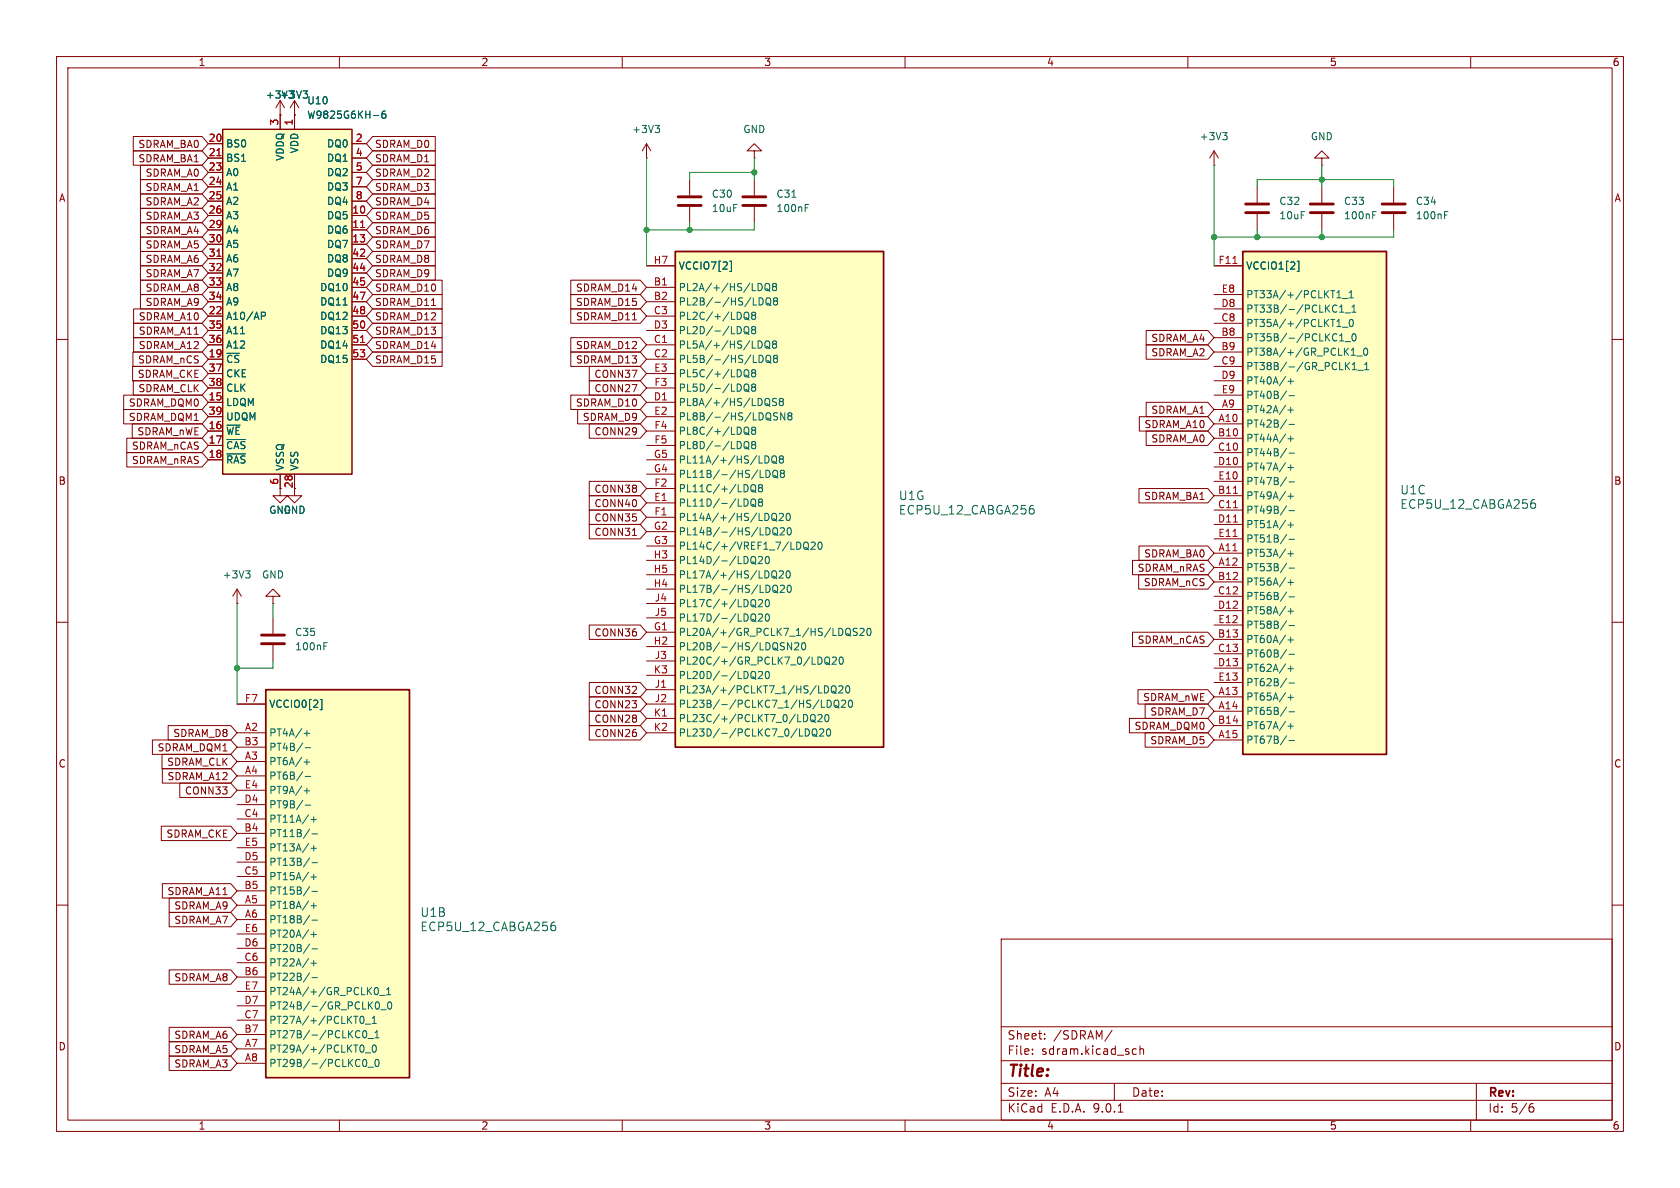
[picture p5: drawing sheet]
<svg xmlns="http://www.w3.org/2000/svg" width="297mm" height="210mm" viewBox="0 0 297 210" stroke-linecap="round" stroke-linejoin="round" font-family="sans-serif">
<defs><g id="words">
<text font-size="2.8" fill="#840000" x="178" y="190.9">Title:</text>
<g font-size="2.1" fill="#006464">
<text x="158.8" y="88.6">U1G</text>
<text x="247.5" y="87.6">U1C</text>
<text x="158.8" y="91.2">ECP5U_12_CABGA256</text>
<text x="247.5" y="90.1">ECP5U_12_CABGA256</text>
<text x="74.2" y="164.8">ECP5U_12_CABGA256</text>
<text x="74.2" y="162.3">U1B</text>
</g>
<g font-size="2.1" fill="#840000">
<text x="178" y="184">Sheet:</text>
<text x="186.2" y="184">/SDRAM/</text>
<text x="178" y="186.7">File:</text>
<text x="184.1" y="186.7">sdram.kicad_sch</text>
<text x="178" y="196.9">KiCad</text>
<text x="178" y="194.1">Size:</text>
<text x="184.7" y="194.1">A4</text>
<text x="185.7" y="196.9">E.D.A.</text>
<text x="193.3" y="196.9">9.0.1</text>
<text x="200" y="194.1">Date:</text>
<text x="263" y="194.3">Rev:</text>
<text x="263" y="196.9">Id:</text>
<text x="267.1" y="196.9">5/6</text>
</g>
<g font-size="1.8" fill="#840000">
<text x="35" y="11.9">1</text>
<text x="85" y="11.9">2</text>
<text x="135" y="11.9">3</text>
<text x="185" y="11.9">4</text>
<text x="235" y="11.9">5</text>
<text x="285" y="11.9">6</text>
<text x="24.4" y="26.4">SDRAM_BA0</text>
<text x="24.4" y="28.9">SDRAM_BA1</text>
<text x="66.2" y="28.9">SDRAM_D1</text>
<text x="66.2" y="26.4">SDRAM_D0</text>
<text x="10.3" y="35.9">A</text>
<text x="25.6" y="31.4">SDRAM_A0</text>
<text x="25.6" y="34">SDRAM_A1</text>
<text x="66.2" y="31.4">SDRAM_D2</text>
<text x="66.2" y="34">SDRAM_D3</text>
<text x="285.3" y="35.9">A</text>
<text x="25.6" y="36.5">SDRAM_A2</text>
<text x="25.6" y="39.1">SDRAM_A3</text>
<text x="25.6" y="41.6">SDRAM_A4</text>
<text x="66.2" y="39.1">SDRAM_D5</text>
<text x="66.2" y="41.6">SDRAM_D6</text>
<text x="66.2" y="36.5">SDRAM_D4</text>
<text x="25.6" y="46.7">SDRAM_A6</text>
<text x="25.6" y="44.1">SDRAM_A5</text>
<text x="66.2" y="46.7">SDRAM_D8</text>
<text x="66.2" y="44.1">SDRAM_D7</text>
<text x="25.6" y="51.8">SDRAM_A8</text>
<text x="25.6" y="49.2">SDRAM_A7</text>
<text x="66.2" y="49.2">SDRAM_D9</text>
<text x="66.2" y="51.8">SDRAM_D10</text>
<text x="101.7" y="51.8">SDRAM_D14</text>
<text x="24.4" y="56.8">SDRAM_A10</text>
<text x="24.4" y="59.4">SDRAM_A11</text>
<text x="25.6" y="54.3">SDRAM_A9</text>
<text x="66.2" y="59.4">SDRAM_D13</text>
<text x="66.2" y="54.3">SDRAM_D11</text>
<text x="66.2" y="56.8">SDRAM_D12</text>
<text x="101.7" y="54.3">SDRAM_D15</text>
<text x="101.7" y="56.8">SDRAM_D11</text>
<text x="24.3" y="64.5">SDRAM_nCS</text>
<text x="24.4" y="61.9">SDRAM_A12</text>
<text x="66.2" y="64.5">SDRAM_D15</text>
<text x="66.2" y="61.9">SDRAM_D14</text>
<text x="101.7" y="64.5">SDRAM_D13</text>
<text x="101.7" y="61.9">SDRAM_D12</text>
<text x="203.4" y="60.6">SDRAM_A4</text>
<text x="203.4" y="63.2">SDRAM_A2</text>
<text x="24.3" y="67">SDRAM_CKE</text>
<text x="24.4" y="69.5">SDRAM_CLK</text>
<text x="105" y="69.5">CONN27</text>
<text x="105" y="67">CONN37</text>
<text x="22.7" y="74.6">SDRAM_DQM1</text>
<text x="22.7" y="72.1">SDRAM_DQM0</text>
<text x="24.2" y="77.2">SDRAM_nWE</text>
<text x="101.7" y="72.1">SDRAM_D10</text>
<text x="102.9" y="74.6">SDRAM_D9</text>
<text x="105" y="77.2">CONN29</text>
<text x="202.2" y="75.9">SDRAM_A10</text>
<text x="203.4" y="73.3">SDRAM_A1</text>
<text x="23.2" y="79.7">SDRAM_nCAS</text>
<text x="23.2" y="82.2">SDRAM_nRAS</text>
<text x="203.4" y="78.4">SDRAM_A0</text>
<text x="10.3" y="85.9">B</text>
<text x="105" y="87.3">CONN38</text>
<text x="105" y="89.9">CONN40</text>
<text x="202.2" y="88.6">SDRAM_BA1</text>
<text x="285.3" y="85.9">B</text>
<text x="105" y="94.9">CONN31</text>
<text x="105" y="92.4">CONN35</text>
<text x="201" y="101.3">SDRAM_nRAS</text>
<text x="202.2" y="98.7">SDRAM_BA0</text>
<text x="202.1" y="103.8">SDRAM_nCS</text>
<text x="105" y="112.7">CONN36</text>
<text x="201" y="114">SDRAM_nCAS</text>
<text x="105" y="125.4">CONN23</text>
<text x="105" y="122.9">CONN32</text>
<text x="202" y="124.1">SDRAM_nWE</text>
<text x="30.5" y="130.5">SDRAM_D8</text>
<text x="105" y="130.5">CONN26</text>
<text x="105" y="128">CONN28</text>
<text x="200.5" y="129.2">SDRAM_DQM0</text>
<text x="203.3" y="126.7">SDRAM_D7</text>
<text x="203.3" y="131.8">SDRAM_D5</text>
<text x="10.3" y="135.9">C</text>
<text x="27.8" y="133">SDRAM_DQM1</text>
<text x="29.5" y="135.6">SDRAM_CLK</text>
<text x="285.3" y="135.9">C</text>
<text x="29.5" y="138.1">SDRAM_A12</text>
<text x="32.6" y="140.7">CONN33</text>
<text x="29.3" y="148.3">SDRAM_CKE</text>
<text x="29.5" y="158.4">SDRAM_A11</text>
<text x="30.7" y="161">SDRAM_A9</text>
<text x="30.7" y="163.5">SDRAM_A7</text>
<text x="30.7" y="173.7">SDRAM_A8</text>
<text x="10.3" y="185.9">D</text>
<text x="30.7" y="183.8">SDRAM_A6</text>
<text x="285.3" y="185.9">D</text>
<text x="30.7" y="186.4">SDRAM_A5</text>
<text x="30.7" y="188.9">SDRAM_A3</text>
<text x="35" y="199.9">1</text>
<text x="85" y="199.9">2</text>
<text x="135" y="199.9">3</text>
<text x="185" y="199.9">4</text>
<text x="235" y="199.9">5</text>
<text x="285" y="199.9">6</text>
</g>
<g font-size="1.8" fill="#006464">
<text x="46.9" y="17.6">+3V3</text>
<text x="49.4" y="17.6">+3V3</text>
<text x="54.2" y="18.6">U10</text>
<text x="54.2" y="21.2">W9825G6KH-6</text>
<text x="111.7" y="23.7">+3V3</text>
<text x="131.3" y="23.7">GND</text>
<text x="39.9" y="26.3">BS0</text>
<text x="39.9" y="28.8">BS1</text>
<text x="50.4" y="28.5" transform="rotate(-90 50.4 28.5)">VDDQ</text>
<text x="52.9" y="27.2" transform="rotate(-90 52.9 27.2)">VDD</text>
<text x="57.7" y="26.3">DQ0</text>
<text x="57.7" y="28.8">DQ1</text>
<text x="212" y="25">+3V3</text>
<text x="231.6" y="25">GND</text>
<text x="39.9" y="31.3">A0</text>
<text x="39.9" y="33.9">A1</text>
<text x="57.7" y="31.3">DQ2</text>
<text x="57.7" y="33.9">DQ3</text>
<text x="125.7" y="35.2">C30</text>
<text x="137.2" y="35.2">C31</text>
<text x="39.9" y="36.4">A2</text>
<text x="39.9" y="39">A3</text>
<text x="39.9" y="41.5">A4</text>
<text x="57.7" y="36.4">DQ4</text>
<text x="57.7" y="39">DQ5</text>
<text x="57.7" y="41.5">DQ6</text>
<text x="125.7" y="37.7">10uF</text>
<text x="137.2" y="37.7">100nF</text>
<text x="226.1" y="36.4">C32</text>
<text x="226.1" y="39">10uF</text>
<text x="237.5" y="39">100nF</text>
<text x="237.5" y="36.4">C33</text>
<text x="250.2" y="39">100nF</text>
<text x="250.2" y="36.4">C34</text>
<text x="39.9" y="44">A5</text>
<text x="39.9" y="46.6">A6</text>
<text x="57.7" y="44">DQ7</text>
<text x="57.7" y="46.6">DQ8</text>
<text x="119.9" y="47.9">VCCIO7[2]</text>
<text x="220.2" y="47.9">VCCIO1[2]</text>
<text x="39.9" y="49.1">A7</text>
<text x="39.9" y="51.7">A8</text>
<text x="56.5" y="51.7">DQ10</text>
<text x="57.7" y="49.1">DQ9</text>
<text x="119.9" y="51.7">PL2A/+/HS/LDQ8</text>
<text x="220.2" y="52.9">PT33A/+/PCLKT1_1</text>
<text x="39.9" y="54.2">A9</text>
<text x="39.9" y="56.7">A10/AP</text>
<text x="39.9" y="59.3">A11</text>
<text x="56.5" y="54.2">DQ11</text>
<text x="56.5" y="56.7">DQ12</text>
<text x="56.5" y="59.3">DQ13</text>
<text x="119.9" y="54.2">PL2B/-/HS/LDQ8</text>
<text x="119.9" y="56.7">PL2C/+/LDQ8</text>
<text x="119.9" y="59.3">PL2D/-/LDQ8</text>
<text x="220.2" y="55.5">PT33B/-/PCLKC1_1</text>
<text x="220.2" y="58">PT35A/+/PCLKT1_0</text>
<text x="39.9" y="61.8">A12</text>
<text x="39.9" y="64.4">~{CS}</text>
<text x="56.5" y="61.8">DQ14</text>
<text x="56.5" y="64.4">DQ15</text>
<text x="119.9" y="61.8">PL5A/+/HS/LDQ8</text>
<text x="119.9" y="64.4">PL5B/-/HS/LDQ8</text>
<text x="220.2" y="60.6">PT35B/-/PCLKC1_0</text>
<text x="220.2" y="63.1">PT38A/+/GR_PCLK1_0</text>
<text x="220.2" y="65.6">PT38B/-/GR_PCLK1_1</text>
<text x="39.9" y="66.9">CKE</text>
<text x="39.9" y="69.4">CLK</text>
<text x="39.9" y="72">LDQM</text>
<text x="119.9" y="66.9">PL5C/+/LDQ8</text>
<text x="119.9" y="69.4">PL5D/-/LDQ8</text>
<text x="119.9" y="72">PL8A/+/HS/LDQS8</text>
<text x="220.2" y="68.2">PT40A/+</text>
<text x="220.2" y="70.7">PT40B/-</text>
<text x="39.9" y="74.5">UDQM</text>
<text x="39.9" y="77.1">~{WE}</text>
<text x="119.9" y="74.5">PL8B/-/HS/LDQSN8</text>
<text x="119.9" y="77.1">PL8C/+/LDQ8</text>
<text x="220.2" y="73.3">PT42A/+</text>
<text x="220.2" y="75.8">PT42B/-</text>
<text x="39.9" y="79.6">~{CAS}</text>
<text x="39.9" y="82.1">~{RAS}</text>
<text x="50.4" y="83.3" transform="rotate(-90 50.4 83.3)">VSSQ</text>
<text x="52.9" y="83.3" transform="rotate(-90 52.9 83.3)">VSS</text>
<text x="119.9" y="79.6">PL8D/-/LDQ8</text>
<text x="119.9" y="82.1">PL11A/+/HS/LDQ8</text>
<text x="220.2" y="78.3">PT44A/+</text>
<text x="220.2" y="80.9">PT44B/-</text>
<text x="220.2" y="83.4">PT47A/+</text>
<text x="119.9" y="84.7">PL11B/-/HS/LDQ8</text>
<text x="119.9" y="87.2">PL11C/+/LDQ8</text>
<text x="119.9" y="89.8">PL11D/-/LDQ8</text>
<text x="220.2" y="86">PT47B/-</text>
<text x="220.2" y="88.5">PT49A/+</text>
<text x="47.5" y="91">GND</text>
<text x="50" y="91">GND</text>
<text x="119.9" y="92.3">PL14A/+/HS/LDQ20</text>
<text x="119.9" y="94.8">PL14B/-/HS/LDQ20</text>
<text x="220.2" y="91">PT49B/-</text>
<text x="220.2" y="93.6">PT51A/+</text>
<text x="119.9" y="97.4">PL14C/+/VREF1_7/LDQ20</text>
<text x="119.9" y="99.9">PL14D/-/LDQ20</text>
<text x="220.2" y="96.1">PT51B/-</text>
<text x="220.2" y="98.7">PT53A/+</text>
<text x="220.2" y="101.2">PT53B/-</text>
<text x="39.3" y="102.5">+3V3</text>
<text x="46.2" y="102.5">GND</text>
<text x="119.9" y="102.5">PL17A/+/HS/LDQ20</text>
<text x="119.9" y="105">PL17B/-/HS/LDQ20</text>
<text x="119.9" y="107.5">PL17C/+/LDQ20</text>
<text x="220.2" y="103.7">PT56A/+</text>
<text x="220.2" y="106.3">PT56B/-</text>
<text x="52.1" y="112.6">C35</text>
<text x="119.9" y="110.1">PL17D/-/LDQ20</text>
<text x="119.9" y="112.6">PL20A/+/GR_PCLK7_1/HS/LDQS20</text>
<text x="220.2" y="108.8">PT58A/+</text>
<text x="220.2" y="111.4">PT58B/-</text>
<text x="220.2" y="113.9">PT60A/+</text>
<text x="52.1" y="115.2">100nF</text>
<text x="119.9" y="115.2">PL20B/-/HS/LDQSN20</text>
<text x="119.9" y="117.7">PL20C/+/GR_PCLK7_0/LDQ20</text>
<text x="220.2" y="116.4">PT60B/-</text>
<text x="220.2" y="119">PT62A/+</text>
<text x="47.5" y="125.3">VCCIO0[2]</text>
<text x="119.9" y="120.2">PL20D/-/LDQ20</text>
<text x="119.9" y="122.8">PL23A/+/PCLKT7_1/HS/LDQ20</text>
<text x="119.9" y="125.3">PL23B/-/PCLKC7_1/HS/LDQ20</text>
<text x="220.2" y="121.5">PT62B/-</text>
<text x="220.2" y="124.1">PT65A/+</text>
<text x="47.5" y="130.4">PT4A/+</text>
<text x="119.9" y="127.9">PL23C/+/PCLKT7_0/LDQ20</text>
<text x="119.9" y="130.4">PL23D/-/PCLKC7_0/LDQ20</text>
<text x="220.2" y="126.6">PT65B/-</text>
<text x="220.2" y="129.1">PT67A/+</text>
<text x="220.2" y="131.7">PT67B/-</text>
<text x="47.5" y="132.9">PT4B/-</text>
<text x="47.5" y="135.5">PT6A/+</text>
<text x="47.5" y="138">PT6B/-</text>
<text x="47.5" y="140.6">PT9A/+</text>
<text x="47.5" y="143.1">PT9B/-</text>
<text x="47.5" y="145.6">PT11A/+</text>
<text x="47.5" y="148.2">PT11B/-</text>
<text x="47.5" y="150.7">PT13A/+</text>
<text x="47.5" y="153.3">PT13B/-</text>
<text x="47.5" y="155.8">PT15A/+</text>
<text x="47.5" y="158.3">PT15B/-</text>
<text x="47.5" y="160.9">PT18A/+</text>
<text x="47.5" y="163.4">PT18B/-</text>
<text x="47.5" y="166">PT20A/+</text>
<text x="47.5" y="168.5">PT20B/-</text>
<text x="47.5" y="171">PT22A/+</text>
<text x="47.5" y="173.6">PT22B/-</text>
<text x="47.5" y="176.1">PT24A/+/GR_PCLK0_1</text>
<text x="47.5" y="178.7">PT24B/-/GR_PCLK0_0</text>
<text x="47.5" y="181.2">PT27A/+/PCLKT0_1</text>
<text x="47.5" y="183.7">PT27B/-/PCLKC0_1</text>
<text x="47.5" y="186.3">PT29A/+/PCLKT0_0</text>
<text x="47.5" y="188.8">PT29B/-/PCLKC0_0</text>
</g>
<g font-size="1.8" fill="#a90000">
<text x="49.3" y="22.3" transform="rotate(-90 49.3 22.3)">3</text>
<text x="51.8" y="22.3" transform="rotate(-90 51.8 22.3)">1</text>
<text x="36.8" y="25.1">20</text>
<text x="36.8" y="27.7">21</text>
<text x="62.8" y="25.1">2</text>
<text x="62.8" y="27.7">4</text>
<text x="36.8" y="30.2">23</text>
<text x="36.8" y="32.8">24</text>
<text x="36.8" y="35.3">25</text>
<text x="62.8" y="30.2">5</text>
<text x="62.8" y="32.8">7</text>
<text x="62.8" y="35.3">8</text>
<text x="36.8" y="37.8">26</text>
<text x="36.8" y="40.4">29</text>
<text x="62.2" y="37.8">10</text>
<text x="62.2" y="40.4">11</text>
<text x="36.8" y="42.9">30</text>
<text x="36.8" y="45.5">31</text>
<text x="62.2" y="42.9">13</text>
<text x="62.2" y="45.5">42</text>
<text x="115.5" y="46.7">H7</text>
<text x="215.3" y="46.7">F11</text>
<text x="36.8" y="48">32</text>
<text x="36.8" y="50.5">33</text>
<text x="36.8" y="53.1">34</text>
<text x="62.2" y="48">44</text>
<text x="62.2" y="50.5">45</text>
<text x="62.2" y="53.1">47</text>
<text x="115.5" y="50.5">B1</text>
<text x="115.5" y="53.1">B2</text>
<text x="215.9" y="51.8">E8</text>
<text x="36.8" y="55.6">22</text>
<text x="36.8" y="58.2">35</text>
<text x="62.2" y="55.6">48</text>
<text x="62.2" y="58.2">50</text>
<text x="115.5" y="55.6">C3</text>
<text x="115.5" y="58.2">D3</text>
<text x="215.8" y="54.4">D8</text>
<text x="215.8" y="56.9">C8</text>
<text x="215.8" y="59.4">B8</text>
<text x="36.8" y="60.7">36</text>
<text x="36.8" y="63.2">19</text>
<text x="36.8" y="65.8">37</text>
<text x="62.2" y="60.7">51</text>
<text x="62.2" y="63.2">53</text>
<text x="115.5" y="60.7">C1</text>
<text x="115.5" y="63.2">C2</text>
<text x="115.6" y="65.8">E3</text>
<text x="215.8" y="62">B9</text>
<text x="215.8" y="64.5">C9</text>
<text x="36.8" y="68.3">38</text>
<text x="36.8" y="70.9">15</text>
<text x="115.5" y="70.9">D1</text>
<text x="115.6" y="68.3">F3</text>
<text x="215.8" y="67.1">D9</text>
<text x="215.9" y="69.6">E9</text>
<text x="36.8" y="73.4">39</text>
<text x="36.8" y="75.9">16</text>
<text x="115.6" y="73.4">E2</text>
<text x="115.6" y="75.9">F4</text>
<text x="215.2" y="77.2">B10</text>
<text x="215.3" y="74.7">A10</text>
<text x="215.9" y="72.1">A9</text>
<text x="36.8" y="78.5">17</text>
<text x="36.8" y="81">18</text>
<text x="115.5" y="81">G5</text>
<text x="115.5" y="83.6">G4</text>
<text x="115.6" y="78.5">F5</text>
<text x="215.2" y="79.8">C10</text>
<text x="215.2" y="82.3">D10</text>
<text x="49.3" y="85.8" transform="rotate(-90 49.3 85.8)">6</text>
<text x="51.8" y="86.4" transform="rotate(-90 51.8 86.4)">28</text>
<text x="115.6" y="88.6">E1</text>
<text x="115.6" y="86.1">F2</text>
<text x="215.2" y="87.4">B11</text>
<text x="215.2" y="89.9">C11</text>
<text x="215.3" y="84.8">E10</text>
<text x="115.5" y="93.7">G2</text>
<text x="115.6" y="91.2">F1</text>
<text x="215.2" y="92.5">D11</text>
<text x="215.3" y="95">E11</text>
<text x="115.5" y="98.8">H3</text>
<text x="115.5" y="101.3">H5</text>
<text x="115.5" y="96.3">G3</text>
<text x="215.3" y="97.5">A11</text>
<text x="215.3" y="100.1">A12</text>
<text x="115.5" y="103.9">H4</text>
<text x="115.6" y="106.4">J4</text>
<text x="215.2" y="102.6">B12</text>
<text x="215.2" y="105.2">C12</text>
<text x="215.2" y="107.7">D12</text>
<text x="115.5" y="111.5">G1</text>
<text x="115.6" y="109">J5</text>
<text x="215.2" y="112.8">B13</text>
<text x="215.3" y="110.2">E12</text>
<text x="115.5" y="114">H2</text>
<text x="115.5" y="119.1">K3</text>
<text x="115.6" y="116.6">J3</text>
<text x="215.2" y="115.3">C13</text>
<text x="215.2" y="117.9">D13</text>
<text x="43.2" y="124.2">F7</text>
<text x="115.6" y="121.7">J1</text>
<text x="115.6" y="124.2">J2</text>
<text x="215.3" y="120.4">E13</text>
<text x="215.3" y="122.9">A13</text>
<text x="215.3" y="125.5">A14</text>
<text x="43.1" y="131.8">B3</text>
<text x="43.2" y="129.3">A2</text>
<text x="115.5" y="126.7">K1</text>
<text x="115.5" y="129.3">K2</text>
<text x="215.2" y="128">B14</text>
<text x="215.3" y="130.6">A15</text>
<text x="43.2" y="134.4">A3</text>
<text x="43.2" y="136.9">A4</text>
<text x="43.1" y="142">D4</text>
<text x="43.2" y="139.4">E4</text>
<text x="43.1" y="144.5">C4</text>
<text x="43.1" y="147.1">B4</text>
<text x="43.2" y="149.6">E5</text>
<text x="43.1" y="152.1">D5</text>
<text x="43.1" y="154.7">C5</text>
<text x="43.1" y="157.2">B5</text>
<text x="43.2" y="159.8">A5</text>
<text x="43.1" y="167.4">D6</text>
<text x="43.2" y="164.8">E6</text>
<text x="43.2" y="162.3">A6</text>
<text x="43.1" y="169.9">C6</text>
<text x="43.1" y="172.5">B6</text>
<text x="43.1" y="177.5">D7</text>
<text x="43.2" y="175">E7</text>
<text x="43.1" y="180.1">C7</text>
<text x="43.1" y="182.6">B7</text>
<text x="43.2" y="185.2">A7</text>
<text x="43.2" y="187.7">A8</text>
</g>
</g></defs>
<g fill="none" stroke="#840000" stroke-width=".18">
<path d="M10 10h277v190h-277zM12 12h273v186h-273zM52.1 17.8l-.8 1.3M52.1 17.8l.7 1.3M52.1 17.8v2.5M60 10v2M110 10v2M160 10v2M210 10v2M260 10v2M52.1 20.3h.1M121.9 31.8v2.7"/>
<path d="M121.9 36.6v2.8M10 60h2M285 60h2M10 110h2M48.3 109.2v2.8M48.3 114v2.8M285 110h2M10 160h2M177 166h108v32h-108zM285 160h2M60 198v2M110 198v2"/>
<path d="M160 198v2M177 194.5h108M177 191.5h108M177 187.5h108M177 181.5h108M182.5 186.3v.1M182.5 185.5v.1M184.7 183.6v.1M184.7 182.8v.1M196.6 182.1l-1.3 2M197 191.5v3M197.7 196.6h.8"/>
<path d="M200.3 186.3h.6M200.3 185.5h.6M201.5 185.5l.2-.1 .4 .1 .1 .9M201.5 184.9v1.5M210 198v2M260 198v2M261 191.5v6.5M270.6 195.7h.4l.2 .3-.1 .5-.5 .1M271 195.1l-.4 .1"/>
</g>
<path d="M119.9 34.8h4.1M119.9 36.3h4.1M46.2 112.3h4.1M46.2 113.8h4.1" fill="none" stroke="#840000" stroke-width=".51"/>
<path d="M53.6 16.1h.8l-.5 .5M54.1 16.6l.3 .2M57.3 114.2h.4M57.3 113.6h.6" fill="none" stroke="#006464" stroke-width=".18"/>
<path d="M119.4 44.5h36.8v87.6h-36.8z" fill="#ffffc2"/>
<path d="M119.4 44.5h36.8v87.6h-36.8z" fill="none" stroke="#840000" stroke-width=".31"/>
<g fill="none" stroke="#840000" stroke-width=".18">
<path d="M49.5 17.8l-.7 1.3M49.5 17.8l.8 1.3M49.5 17.8v2.5M49.5 20.3h.1M133.3 31.8v2.7M133.3 36.6v2.8M233.7 33v2.8M233.7 37.8v2.8M114.3 47h5.1M114.3 50.8h5.1M114.3 53.3h5.1M114.3 55.9h5.1"/>
<path d="M114.3 58.4h5.1M114.3 61h5.1M114.3 63.5h5.1M114.3 66h5.1M114.3 68.6h5.1M114.3 71.1h5.1M114.3 73.7h5.1M114.3 76.2h5.1M114.3 78.7h5.1M114.3 81.3h5.1M114.3 83.8h5.1M114.3 86.4h5.1"/>
<path d="M114.3 88.9h5.1M114.3 91.4h5.1M114.3 94h5.1M114.3 96.5h5.1M114.3 99.1h5.1M114.3 101.6h5.1M114.3 104.1h5.1M114.3 106.7h5.1M114.3 109.2h5.1M114.3 111.8h5.1M114.3 114.3h5.1M114.3 116.8h5.1"/>
<path d="M114.3 119.4h5.1M114.3 121.9h5.1M114.3 124.5h5.1M114.3 127h5.1M114.3 129.5h5.1"/>
</g>
<g fill="none" stroke="#006464" stroke-width=".18">
<path d="M140 34.9h.7M142.4 36.7h.4M142.4 36.1h.6M242.7 38h.4M242.7 37.4h.6M129 46.2h.3v1.8h-.3M131 58v.7M131.6 55.4l.2-.2a.43 .43 0 0 1 .6 .4v.4a.42 .42 0 0 1-.4 .5 .42 .42 0 0 1-.5-.5zM131.6 57.9l.2-.2a.43 .43 0 0 1 .6 .5v.4a.42 .42 0 0 1-.4 .4 .42 .42 0 0 1-.5-.4zM131.8 56.2l.6 .4M131.8 58.7l.6 .4M133.1 55.7l-.2-.2 .2-.3h.3l.2 .2-.2 .3"/>
<path d="M133.1 55.7l-.2 .3v.3l.2 .2 .4-.1 .1-.2v-.2l-.2-.3M133.1 58.3l-.2-.3 .2-.3h.3l.2 .3-.2 .3M133.1 58.3l-.2 .2v.4l.2 .1 .4-.1 .1-.1v-.3l-.2-.2M133.1 55.7h.3M133.1 58.3h.3M134.2 52.6a.64 .64 0 0 1 .7 .7 .64 .64 0 0 1-.7 .6zM134.3 50.1a.68 .68 0 0 1 .5 .6 .68 .68 0 0 1-.5 .7M135.3 50.3l.2-.2a.43 .43 0 0 1 .6 .4v.5a.42 .42 0 0 1-.4 .4 .42 .42 0 0 1-.5-.4zM135.5 52.8l.2-.2a.43 .43 0 0 1 .6 .5v.4a.42 .42 0 0 1-.5 .4 .42 .42 0 0 1-.4-.4zM135.5 51.1l.6 .4M135.7 53.6l.6 .4M136.8 50.7l-.2-.3 .2-.3h.2l.3 .3-.3 .3"/>
<path d="M136.8 50.7l-.2 .2v.4l.2 .1 .4-.1 .1-.2v-.2l-.3-.2M136.8 50.7h.2M137 53.2l-.3 .2 .1 .4 .2 .1h.3l.2-.2v-.3l-.3-.2M137 53.2l-.3-.2 .3-.4h.2l.3 .3-.3 .3M137 53.2h.2M131 68.2v.7M131 78.4v.6M131.6 65.5l.2-.2a.43 .43 0 0 1 .6 .5v.4a.42 .42 0 0 1-.4 .4 .42 .42 0 0 1-.5-.4zM131.6 68.1l.2-.2a.43 .43 0 0 1 .6 .4v.4a.42 .42 0 0 1-.4 .5 .42 .42 0 0 1-.5-.5zM131.6 75.7l.2-.2a.43 .43 0 0 1 .6 .4v.5a.42 .42 0 0 1-.4 .4 .42 .42 0 0 1-.5-.4zM131.6 78.2l.2-.2a.43 .43 0 0 1 .6 .5v.4a.42 .42 0 0 1-.4 .4 .42 .42 0 0 1-.5-.4zM131.8 66.3l.6 .4"/>
<path d="M131.8 68.9l.6 .4M131.8 76.5l.6 .4M131.8 79l.6 .4M133.1 65.9l-.2-.2 .2-.4h.3l.2 .3-.2 .3M133.1 65.9l-.2 .2v.4l.2 .1h.4l.1-.2v-.3l-.2-.2M133.1 68.4l-.2-.2 .2-.3h.3l.2 .2-.2 .3M133.1 68.4l-.2 .3v.3l.2 .2 .4-.1 .1-.2v-.2l-.2-.3M133.1 76.1l-.2-.3 .2-.3h.3l.2 .3-.2 .3M133.1 76.1l-.2 .2v.4l.2 .1 .4-.1 .1-.2v-.2l-.2-.2M133.1 78.6l-.2-.2 .2-.4h.3l.2 .3-.2 .3M133.1 78.6l-.2 .2v.4l.2 .1h.4l.1-.2v-.3l-.2-.2M133.1 65.9h.3"/>
<path d="M133.1 68.4h.3M133.1 76.1h.3M133.1 78.6h.3M134.2 62.8a.64 .64 0 0 1 .7 .6 .64 .64 0 0 1-.7 .7zM134.3 60.3a.68 .68 0 0 1 .5 .6 .68 .68 0 0 1-.5 .6M135.3 60.5l.2-.2a.43 .43 0 0 1 .6 .4v.4a.42 .42 0 0 1-.4 .5 .42 .42 0 0 1-.5-.5zM135.4 70.5l.1-.1a.43 .43 0 0 1 .6 .5v.4a.42 .42 0 0 1-.2 .4 .42 .42 0 0 1-.5-.1M135.5 63l.2-.2a.43 .43 0 0 1 .6 .4v.5a.42 .42 0 0 1-.5 .4 .42 .42 0 0 1-.4-.4zM135.5 61.2l.6 .5M135.5 71.4l.6 .4M135.7 63.8l.6 .4M136.8 60.8l-.2-.2 .2-.3h.2l.3 .2-.3 .3"/>
<path d="M136.8 60.8l-.2 .3v.3l.2 .1h.4l.1-.2v-.2l-.3-.3M136.8 60.8h.2M137 63.4l-.3-.3 .3-.3h.2l.3 .3-.3 .3M137 63.4l-.3 .2 .1 .4 .2 .1 .3-.1 .2-.2v-.2l-.3-.2M137 63.4h.2M137.3 70.5l-.5-.1-.2 .2v.3l.6 .3 .1 .3-.3 .2-.4-.1M137.5 73h-.5l-.2 .1v.4l.5 .2 .2 .3-.3 .2h-.5M138 71l-.2 .2v.4l.2 .1 .4-.1 .1-.1v-.3l-.2-.2M138 71l-.2-.3 .2-.3h.3l.2 .3-.2 .3M138 71h.3M138.7 73v1.2l-.7-1.2v1.2M139.5 73.5l-.2-.2 .2-.3h.3l.2 .2-.2 .3"/>
<path d="M139.5 73.5l-.2 .3v.3l.2 .1h.4l.1-.2v-.2l-.2-.3M139.5 73.5h.3M132 88.3l.3 .5-.3 .6M132.8 85.9l.3-.2a.43 .43 0 0 1 .5 .4v.4a.42 .42 0 0 1-.4 .5 .42 .42 0 0 1-.5-.5zM132.8 88.4l.3-.2a.43 .43 0 0 1 .5 .4v.5a.42 .42 0 0 1-.4 .4 .42 .42 0 0 1-.5-.4zM132.9 98.4h.2a.43 .43 0 0 1 .5 .4v.4a.42 .42 0 0 1-.2 .4 .42 .42 0 0 1-.5 0M133 86.6l.7 .5M133 89.2l.7 .4M133 99.3l.7 .5M134.1 98.5l.5-.1 .2 .3-.8 .9h.8M134.3 86.2l-.2 .3v.3l.2 .1h.4l.1-.2v-.2l-.2-.3M134.3 86.2l-.2-.2 .2-.3h.3l.2 .2-.2 .3"/>
<path d="M134.3 88.8l-.2-.3 .2-.3h.3l.2 .3-.2 .3M134.3 88.8l-.2 .2v.4l.2 .1 .4-.1 .1-.2v-.2l-.2-.2M134.3 86.2h.3M134.3 88.8h.3M134.4 84.4h.6M135.2 80.6a.64 .64 0 0 1 .8 .6 .64 .64 0 0 1-.8 .7M135.4 83.1a.64 .64 0 0 1 .7 .7 .64 .64 0 0 1-.7 .6zM135.5 98.4h.1a.68 .68 0 0 1 .4 .6 .68 .68 0 0 1-.4 .6 .84 .84 0 0 1-.1-1.2zM135.7 93.3a.68 .68 0 0 1 .4 .6 .68 .68 0 0 1-.4 .7M136.5 80.8l.2-.2a.43 .43 0 0 1 .6 .4v.4a.42 .42 0 0 1-.4 .5 .42 .42 0 0 1-.5-.5zM136.5 90.9l.2-.2a.43 .43 0 0 1 .6 .5v.4a.42 .42 0 0 1-.4 .4 .42 .42 0 0 1-.5-.4zM136.7 83.3l.2-.2a.43 .43 0 0 1 .6 .5v.4a.42 .42 0 0 1-.5 .4 .42 .42 0 0 1-.4-.4z"/>
<path d="M136.7 93.5l.2-.2a.43 .43 0 0 1 .6 .4v.4a.42 .42 0 0 1-.5 .5 .42 .42 0 0 1-.4-.5zM136.7 81.6l.6 .4M136.7 91.7l.6 .4M136.9 84.1l.6 .4M136.9 94.3l.6 .4M137.8 90.9l.5-.2 .2 .4-.8 .9h.8M137.9 93.4l.5-.1 .3 .4-.8 .9h.8M138 81.1l-.2-.2 .2-.3h.3l.2 .2-.2 .3M138 81.1l-.2 .3v.3l.2 .2 .4-.1 .1-.2v-.2l-.2-.3M138 81.1h.3M138.2 83.7l-.3-.3 .3-.3h.2l.3 .3-.3 .3M138.2 83.7l-.3 .2 .1 .4 .2 .1 .4-.1 .1-.1v-.3l-.3-.2"/>
<path d="M138.2 83.7h.2M139.2 90.8l.1-.1a.68 .68 0 0 1 .4 .7 .68 .68 0 0 1-.4 .6 .84 .84 0 0 1-.1-1.2zM139.3 93.4l.2-.1a.68 .68 0 0 1 .4 .6 .68 .68 0 0 1-.4 .7l-.2-.2-.1-.3zM142.1 96l.3-.2a.43 .43 0 0 1 .5 .5v.4a.42 .42 0 0 1-.4 .4 .42 .42 0 0 1-.4-.4zM142.3 96.8l.7 .4M143.4 96l.5-.2 .2 .4-.8 .9h.8M144.7 96l.2-.2a.68 .68 0 0 1 .4 .7 .68 .68 0 0 1-.4 .6l-.2-.1-.1-.4zM182.1 90l.4-.1 .3 .3-.1 .6h-.6M182.7 89.3l-.5 .2M132.9 108.6l.2-.1a.43 .43 0 0 1 .5 .5v.4a.42 .42 0 0 1-.2 .4 .42 .42 0 0 1-.5-.1M132.9 118.8l.2-.1a.43 .43 0 0 1 .5 .4v.4a.42 .42 0 0 1-.2 .4 .42 .42 0 0 1-.5 0M133 109.5l.7 .4"/>
<path d="M133 119.7l.7 .4M133.4 106.1a.9 .9 0 0 1 0 1.1l.3 .2M134.1 106.1l.5-.1 .2 .4-.8 .9h.8M134.1 108.7l.5-.2 .2 .4-.8 .9h.8M134.1 118.8l.5-.1 .2 .4-.8 .9h.8M135.5 106.1l.1-.1a.68 .68 0 0 1 .4 .6 .68 .68 0 0 1-.4 .7 .84 .84 0 0 1-.1-1.2zM135.5 108.6l.1-.1a.68 .68 0 0 1 .4 .7 .68 .68 0 0 1-.4 .6 .84 .84 0 0 1-.1-1.2zM135.5 118.8l.1-.1a.68 .68 0 0 1 .4 .6 .68 .68 0 0 1-.4 .7 .84 .84 0 0 1-.1-1.2zM135.7 103.4a.68 .68 0 0 1 .4 .7 .68 .68 0 0 1-.4 .6M136.5 101.1l.2-.2a.43 .43 0 0 1 .6 .4v.5a.42 .42 0 0 1-.4 .4 .42 .42 0 0 1-.5-.4zM136.7 103.6l.2-.2a.43 .43 0 0 1 .6 .5v.4a.42 .42 0 0 1-.5 .4 .42 .42 0 0 1-.4-.4zM136.7 101.9l.6 .4"/>
<path d="M136.9 104.4l.6 .4M137.8 101l.5-.1 .2 .4-.8 .9h.8M137.9 103.6l.5-.2 .3 .4-.8 .9h.8M138.2 114.2l.4 .1 .1 .3-.3 .3h-.3M138.2 113.6l.5 .1M139.2 101l.1-.1a.68 .68 0 0 1 .4 .6 .68 .68 0 0 1-.4 .7 .84 .84 0 0 1-.1-1.2zM139.3 103.6l.2-.2a.68 .68 0 0 1 .4 .7 .68 .68 0 0 1-.4 .6l-.2-.1-.1-.4zM139.9 113.6v1.3l-.7-1.3v1.3M140.5 113.7l.5-.1 .2 .4-.8 .9h.8M141.8 113.7l.2-.1a.68 .68 0 0 1 .4 .6 .68 .68 0 0 1-.4 .7l-.2-.1-.1-.4zM145.1 116.2l.2 .5-.2 .7M145.9 116.3l.2-.2a.43 .43 0 0 1 .6 .5v.4a.42 .42 0 0 1-.5 .4 .42 .42 0 0 1-.4-.4z"/>
<path d="M146.1 117.1l.6 .4M147.1 116.3l.5-.2 .3 .4-.8 .9h.8M148.5 116.3l.2-.2a.68 .68 0 0 1 .4 .7 .68 .68 0 0 1-.4 .6l-.2-.1-.1-.4zM149.6 111.3l.2-.2a.43 .43 0 0 1 .5 .4v.4a.42 .42 0 0 1-.4 .5 .42 .42 0 0 1-.4-.5zM149.7 112l.7 .5M151.6 111.1h-.5l-.2 .1v.4l.5 .2 .2 .3-.3 .2h-.5M152 111.2l.5-.1 .3 .3-.8 .9h.8M153.4 111.1h.2a.68 .68 0 0 1 .4 .6 .68 .68 0 0 1-.4 .6 .84 .84 0 0 1-.2-1.2zM142.4 128.8a.64 .64 0 0 1 .7 .7 .64 .64 0 0 1-.7 .6zM142.5 126.4l.3 .5-.3 .6M143.3 126.5l.3-.2a.43 .43 0 0 1 .5 .4v.5a.42 .42 0 0 1-.4 .4 .42 .42 0 0 1-.4-.4zM143.5 127.3l.7 .4"/>
<path d="M143.6 129l.3-.2a.43 .43 0 0 1 .5 .5v.4a.42 .42 0 0 1-.4 .4 .42 .42 0 0 1-.4-.4zM143.8 129.8l.7 .4M144.6 126.4l.5-.1 .2 .4-.8 .9h.8M144.9 129l.5-.2 .2 .4-.8 .9h.8M145.2 125h.6M145.8 121.2a.64 .64 0 0 1 .7 .7 .64 .64 0 0 1-.7 .6zM145.9 126.4l.2-.1a.68 .68 0 0 1 .5 .6 .68 .68 0 0 1-.5 .7l-.2-.1-.1-.4zM146.2 123.8a.64 .64 0 0 1 .8 .6 .64 .64 0 0 1-.8 .6zM146.3 128.9l.1-.1a.68 .68 0 0 1 .5 .7 .68 .68 0 0 1-.5 .6 .84 .84 0 0 1-.1-1.2zM147.1 121.3l.2-.1a.43 .43 0 0 1 .5 .5v.4a.42 .42 0 0 1-.4 .4 .42 .42 0 0 1-.4-.4v-.4zM147.2 122.2l.7 .4M147.5 124l.2-.2a.43 .43 0 0 1 .6 .4v.4a.42 .42 0 0 1-.4 .5 .42 .42 0 0 1-.5-.5z"/>
<path d="M147.7 124.7l.7 .5M148.3 121.4l.5-.2 .2 .4-.8 .9h.8M148.8 123.9l.5-.1 .2 .3-.8 .9h.8M149.6 121.4l.2-.2a.68 .68 0 0 1 .4 .7 .68 .68 0 0 1-.4 .6l-.2-.1-.1-.4zM150.2 123.8h.1a.68 .68 0 0 1 .4 .6 .68 .68 0 0 1-.4 .6 .84 .84 0 0 1-.1-1.2z"/>
</g>
<path d="M131.3 34.8h4.1M131.3 36.3h4.1M231.6 36.1h4.1M231.6 37.6h4.1" fill="none" stroke="#840000" stroke-width=".51"/>
<path d="M47 121.9h25.4v68.6h-25.4z" fill="#ffffc2"/>
<path d="M47 121.9h25.4v68.6h-25.4z" fill="none" stroke="#840000" stroke-width=".31"/>
<g fill="none" stroke="#840000" stroke-width=".18">
<path d="M114.3 27.9h.1M114.3 25.4l-.8 1.3M114.3 25.4l.8 1.3M114.3 25.4v2.5M246.4 33v2.8M246.4 37.8v2.8M41.9 106.7h.1M41.9 104.1l-.8 1.3M41.9 104.1l.8 1.3M41.9 104.1v2.6M48.3 105.4h1.2l-1.2-1.3-1.3 1.3h1.3v1.3M48.3 106.7h.1"/>
<path d="M41.9 124.5h5.1M41.9 129.5h5.1M41.9 132.1h5.1M41.9 134.6h5.1M41.9 137.2h5.1M41.9 139.7h5.1M41.9 142.2h5.1M41.9 144.8h5.1M41.9 147.3h5.1M41.9 149.9h5.1M41.9 152.4h5.1M41.9 154.9h5.1"/>
<path d="M41.9 157.5h5.1M41.9 160h5.1M41.9 162.6h5.1M41.9 165.1h5.1M41.9 167.6h5.1M41.9 170.2h5.1M41.9 172.7h5.1M41.9 175.3h5.1M41.9 177.8h5.1M41.9 180.3h5.1M41.9 182.9h5.1M41.9 185.4h5.1"/>
<path d="M41.9 188h5.1"/>
</g>
<g fill="none" stroke="#006464" stroke-width=".18">
<path d="M115.8 22.2h.8l-.4 .5M116.4 22.7l.2 .2v.3l-.2 .2M255.4 38h.4M255.4 37.4h.6M43.4 100.9h.8l-.4 .5M44 101.4l.2 .2v.3l-.2 .3M53.8 129.6h.9M53.8 134.7h.9M53.8 139.8h.9M53.9 132.2h1M53.9 137.3h1M54.3 129.2v.9"/>
<path d="M54.3 134.2v1M54.3 139.3v1M56.6 123.6h.3v1.9h-.3M53.9 142.3h1M54.7 146.6l-1.1 1.6M54.7 151.6l-1.1 1.7M54.7 156.7l-1.1 1.7M55 144.9h.9M55 150h.9M55 155h.9M55.2 147.4h.9M55.2 152.5h.9"/>
<path d="M55.2 157.6h.9M55.5 144.4v1M55.5 149.5v.9M55.5 154.6v.9M55.5 159.6v1M54.7 161.8l-1.1 1.6M54.7 166.9l-1.1 1.6M54.7 172l-1.1 1.6M55 160.1h.9M55 165.2h.9M55 170.3h.9M55.2 162.7h.9"/>
<path d="M55.2 167.7h.9M55.2 172.8h.9M55.5 164.7v1M55.5 169.8v1M63.8 179.7l.1-.1a.68 .68 0 0 1 .5 .7 .68 .68 0 0 1-.5 .6h-.1M66.3 174.6h.2a.68 .68 0 0 1 .4 .6 .68 .68 0 0 1-.4 .6h-.2M66.5 177.2l.1-.1a.68 .68 0 0 1 .5 .6 .68 .68 0 0 1-.5 .7l-.1-.1-.2-.4zM67.1 176h1M67.3 178.5h1M68.3 175.8h.8M68.3 174.9l.4-.3v1.2M68.6 177.2l.2-.1a.68 .68 0 0 1 .5 .6 .68 .68 0 0 1-.5 .7l-.2-.1-.1-.4z"/>
<path d="M97.5 163.7l.5-.1 .2 .3-.1 .6h-.6M98.1 163l-.5 .1M63.6 182.3h.1M63.6 183.3v.1M64 184.7a.79 .79 0 0 1 0 1.3M64.2 182.3l.2-.1a.68 .68 0 0 1 .5 .6 .68 .68 0 0 1-.5 .7l-.2-.2-.1-.3zM64.2 187.4l.2-.1a.68 .68 0 0 1 .5 .6 .68 .68 0 0 1-.5 .6l-.2-.1-.1-.3zM64.6 181h1M64.6 186.1h1M65.1 183.6h.9M65.1 188.7h.9M65.8 180l.4-.4v1.3"/>
<path d="M65.8 180.9h.7M65.9 184.9l.2-.2a.68 .68 0 0 1 .4 .7 .68 .68 0 0 1-.4 .6l-.2-.1-.1-.4zM66.3 183.5h.7M66.3 182.6l.3-.4v1.3M66.4 187.4l.2-.1a.68 .68 0 0 1 .4 .6 .68 .68 0 0 1-.4 .6l-.2-.1-.1-.3z"/>
</g>
<path d="M244.3 36.1h4.1M244.3 37.6h4.1" fill="none" stroke="#840000" stroke-width=".51"/>
<path d="M219.7 44.5h25.4v88.9h-25.4z" fill="#ffffc2"/>
<path d="M219.7 44.5h25.4v88.9h-25.4z" fill="none" stroke="#840000" stroke-width=".31"/>
<g fill="none" stroke="#840000" stroke-width=".18">
<path d="M214.6 47h5.1M214.6 52.1h5.1M214.6 54.6h5.1M214.6 57.2h5.1M214.6 59.7h5.1M214.6 62.2h5.1M214.6 64.8h5.1M214.6 67.3h5.1M214.6 69.9h5.1M214.6 72.4h5.1M214.6 74.9h5.1M214.6 77.5h5.1"/>
<path d="M214.6 80h5.1M214.6 82.6h5.1M214.6 85.1h5.1M214.6 87.6h5.1M214.6 90.2h5.1M214.6 92.7h5.1M214.6 95.3h5.1M214.6 97.8h5.1M214.6 100.3h5.1M214.6 102.9h5.1M214.6 105.4h5.1M214.6 108h5.1"/>
<path d="M214.6 110.5h5.1M214.6 113h5.1M214.6 115.6h5.1M214.6 118.1h5.1M214.6 120.7h5.1M214.6 123.2h5.1M214.6 125.7h5.1M214.6 128.3h5.1M214.6 130.8h5.1"/>
</g>
<g fill="none" stroke="#006464" stroke-width=".18">
<path d="M229.3 46.2h.3v1.8h-.3M236.3 54h.1M236.3 55.1h.1M236.3 52.6h.8M236.3 57.7h.8M236.5 51.7l.2-.3v1.2M236.8 54.3l.4-.4v1.3M236.8 55.2h.8M236.8 59.4l.4-.4v1.3M237.3 52.8h1M237.3 57.9h1M237.8 55.3h1"/>
<path d="M238.5 52.6h.7M238.5 51.7l.4-.3v1.2M238.6 56.6l.2-.1a.68 .68 0 0 1 .5 .6 .68 .68 0 0 1-.5 .6l-.2-.1-.1-.4zM239 55.2h.7M239 54.3l.4-.4v1.3M239.1 59.1l.2-.1a.68 .68 0 0 1 .4 .6 .68 .68 0 0 1-.4 .7l-.2-.2-.1-.3zM227.5 69.1l-1.1 1.6M227.5 74.2l-1.1 1.6M227.5 79.3l-1.1 1.6M227.7 67.4h1M227.7 72.5h1M227.7 77.6h1"/>
<path d="M227.9 69.9h.9M227.9 75h.9M228.2 66.9v1M228.2 72v1M228.2 77.1v.9M236.8 60.3h.8M237.8 60.4h1M238.9 62.8h.7M239.1 65.3h.7M239.1 64.4l.3-.3v1.2M239.9 62.9h.9M240 65.5h1"/>
<path d="M241.2 61.7l.2-.2a.68 .68 0 0 1 .4 .7 .68 .68 0 0 1-.4 .6l-.2-.1-.1-.4zM241.2 65.3h.8M241.2 64.4l.4-.3v1.2M227.5 84.3l-1.1 1.7M227.5 89.4l-1.1 1.7M227.5 94.5l-1.1 1.6M227.5 99.6l-1.1 1.6M227.7 82.6h1M227.7 87.7h1M227.7 92.8h1M227.7 97.9h1M227.9 80.1h.9"/>
<path d="M227.9 85.2h.9M227.9 90.3h.9M227.9 95.3h.9M228.2 82.2v.9M228.2 87.2v1M228.2 92.3v1M228.2 97.4v1M270.8 89l.4-.1 .3 .3-.2 .6h-.5M271.3 88.3l-.5 .2M227.5 104.7l-1.1 1.6M227.5 109.7l-1.1 1.7M227.5 114.8l-1.1 1.7"/>
<path d="M227.5 119.9l-1.1 1.6M227.7 103h1M227.7 108h1M227.7 113.1h1M227.7 118.2h1M227.9 100.4h.9M227.9 105.5h.9M227.9 110.6h.9M227.9 115.7h.9M228.2 102.5v.9M228.2 107.6v.9M228.2 112.6v1"/>
<path d="M228.2 117.7v1M227.5 125l-1.1 1.6M227.5 130.1l-1.1 1.6M227.7 123.3h1M227.7 128.4h1M227.9 120.7h.9M227.9 125.8h.9M227.9 130.9h.9M228.2 122.8v1M228.2 127.9v.9"/>
</g>
<path d="M218 46.6h.7M218 94.8h.7M218 87.2h.8M218 89.8h.8M218 92.3h.8" fill="none" stroke="#a90000" stroke-width=".18"/>
<path d="M39.4 22.9h22.8v60.9h-22.8z" fill="#ffffc2"/>
<path d="M39.4 22.9h22.8v60.9h-22.8z" fill="none" stroke="#840000" stroke-width=".25"/>
<g fill="none" stroke="#840000" stroke-width=".18">
<path d="M23.6 24.1h12.1l1.1 1.3-1.1 1.3h-12.1zM23.6 26.7h12.1l1.1 1.2-1.1 1.3h-12.1zM24.8 29.2h10.9l1.1 1.3-1.1 1.3h-10.9zM24.8 34.3h10.9l1.1 1.3-1.1 1.2h-10.9zM24.8 36.8h10.9l1.1 1.3-1.1 1.3h-10.9zM24.8 39.4h10.9l1.1 1.2-1.1 1.3h-10.9zM24.8 31.7h10.9l1.1 1.3-1.1 1.3h-10.9zM36.8 25.4h2.6M36.8 27.9h2.6M36.8 30.5h2.6M36.8 33h2.6M36.8 35.6h2.6"/>
<path d="M36.8 38.1h2.6M49.5 20.3h.1M49.5 20.3v2.6M52.1 20.3h.1M52.1 20.3v2.6M62.2 25.4h2.6M62.2 27.9h2.6M62.2 30.5h2.6M62.2 33h2.6M62.2 35.6h2.6M62.2 38.1h2.6M65.9 26.7h11.1v2.5h-11.1l-1.1-1.3z"/>
<path d="M65.9 36.8h11.1v2.6h-11.1l-1.1-1.3zM65.9 29.2h11.1v2.6h-11.1l-1.1-1.3zM65.9 24.1h11.1v2.6h-11.1l-1.1-1.3zM65.9 31.7h11.1v2.6h-11.1l-1.1-1.3zM65.9 39.4h11.1v2.5h-11.1l-1.1-1.3zM65.9 34.3h11.1v2.5h-11.1l-1.1-1.2zM133.3 26.7h1.3l-1.3-1.3-1.2 1.3h1.2v1.2M133.3 27.9h.1M214.6 29.2h.1M214.6 26.7l-.7 1.2M214.6 26.7l.8 1.2M214.6 26.7v2.5"/>
<path d="M222.2 33v2.8M222.2 37.8v2.8M233.7 27.9h1.2l-1.2-1.2-1.3 1.2h1.3v1.3M233.7 29.2h.1M23.6 54.6h12.1l1.1 1.3-1.1 1.3h-12.1zM23.6 57.1h12.1l1.1 1.3-1.1 1.3h-12.1zM23.6 59.7h12.1l1.1 1.3-1.1 1.2h-12.1zM24.8 49.5h10.9l1.1 1.3-1.1 1.3h-10.9zM24.8 52.1h10.9l1.1 1.2-1.1 1.3h-10.9zM24.8 44.4h10.9l1.1 1.3-1.1 1.3h-10.9zM24.8 47h10.9l1.1 1.3-1.1 1.2h-10.9zM24.8 41.9h10.9l1.1 1.3-1.1 1.3h-10.9z"/>
<path d="M36.8 40.6h2.6M36.8 43.2h2.6M36.8 45.7h2.6M36.8 48.3h2.6M36.8 50.8h2.6M36.8 53.3h2.6M36.8 55.9h2.6M36.8 58.4h2.6M62.2 40.6h2.6M62.2 43.2h2.6M62.2 45.7h2.6M62.2 48.3h2.6"/>
<path d="M62.2 50.8h2.6M62.2 53.3h2.6M62.2 55.9h2.6M62.2 58.4h2.6M65.9 57.1h12.3v2.6h-12.3l-1.1-1.3zM65.9 44.4h11.1v2.6h-11.1l-1.1-1.3zM65.9 47h11.1v2.5h-11.1l-1.1-1.2zM65.9 52.1h12.3v2.5h-12.3l-1.1-1.3zM65.9 41.9h11.1v2.6h-11.1l-1.1-1.3zM65.9 49.5h12.3v2.6h-12.3l-1.1-1.3zM65.9 54.6h12.3v2.6h-12.3l-1.1-1.3zM65.9 59.7h12.3v2.5h-12.3l-1.1-1.2z"/>
<path d="M100.9 52.1h12.3l1.1 1.2-1.1 1.3h-12.3zM100.9 49.5h12.3l1.1 1.3-1.1 1.3h-12.3zM100.9 59.7h12.3l1.1 1.3-1.1 1.2h-12.3zM100.9 54.6h12.3l1.1 1.3-1.1 1.3h-12.3zM202.6 58.4h10.9l1.1 1.3-1.1 1.3h-10.9zM21.9 72.4h13.8l1.1 1.3-1.1 1.2h-13.8zM21.9 69.8h13.8l1.1 1.3-1.1 1.3h-13.8zM22.4 77.5h13.3l1.1 1.2-1.1 1.3h-13.3zM23.4 74.9h12.3l1.1 1.3-1.1 1.3h-12.3zM23.4 64.8h12.3l1.1 1.2-1.1 1.3h-12.3zM23.5 62.2h12.2l1.1 1.3-1.1 1.3h-12.2zM23.6 67.3h12.1l1.1 1.3-1.1 1.3h-12.1z"/>
<path d="M36.8 61h2.6M36.8 63.5h2.6M36.8 66h2.6M36.8 68.6h2.6M36.8 71.1h2.6M36.8 73.7h2.6M36.8 76.2h2.6M36.8 78.7h2.6M62.2 61h2.6M62.2 63.5h2.6M65.9 62.2h12.3v2.6h-12.3l-1.1-1.3zM100.9 62.2h12.3l1.1 1.3-1.1 1.3h-12.3z"/>
<path d="M100.9 69.8h12.3l1.1 1.3-1.1 1.3h-12.3zM102.1 72.4h11.1l1.1 1.3-1.1 1.2h-11.1zM104.2 74.9h9l1.1 1.3-1.1 1.3h-9zM104.2 67.3h9l1.1 1.3-1.1 1.3h-9zM104.2 64.8h9l1.1 1.2-1.1 1.3h-9zM201.4 73.7h12.1l1.1 1.2-1.1 1.3h-12.1zM202.6 61h10.9l1.1 1.2-1.1 1.3h-10.9zM202.6 76.2h10.9l1.1 1.3-1.1 1.2h-10.9zM202.6 71.1h10.9l1.1 1.3-1.1 1.3h-10.9zM22.4 80h13.3l1.1 1.3-1.1 1.3h-13.3zM36.8 81.3h2.6M49.5 86.4v1.2h1.3l-1.3 1.3-1.2-1.3h1.2"/>
<path d="M49.5 86.4h.1M49.5 83.8v2.6M52.1 83.8v3.8h1.2l-1.2 1.3-1.3-1.3h1.3M104.2 85.1h9l1.1 1.3-1.1 1.2h-9zM104.2 87.6h9l1.1 1.3-1.1 1.3h-9zM104.2 92.7h9l1.1 1.3-1.1 1.3h-9zM104.2 90.2h9l1.1 1.2-1.1 1.3h-9zM111.8 94.7h.7M200.2 99.1h13.3l1.1 1.2-1.1 1.3h-13.3zM201.4 86.4h12.1l1.1 1.2-1.1 1.3h-12.1zM201.4 96.5h12.1l1.1 1.3-1.1 1.3h-12.1zM104.2 110.5h9l1.1 1.3-1.1 1.2h-9z"/>
<path d="M200.2 111.8h13.3l1.1 1.2-1.1 1.3h-13.3zM201.3 101.6h12.2l1.1 1.3-1.1 1.2h-12.2zM26.9 130.8h13.9l1.1 1.3-1.1 1.3h-13.9zM28.6 133.3h12.2l1.1 1.3-1.1 1.3h-12.2zM28.7 135.9h12.1l1.1 1.3-1.1 1.2h-12.1zM29.7 128.3h11.1l1.1 1.2-1.1 1.3h-11.1zM31.8 138.4h9l1.1 1.3-1.1 1.3h-9zM104.2 128.3h9l1.1 1.2-1.1 1.3h-9zM104.2 125.7h9l1.1 1.3-1.1 1.3h-9zM104.2 123.2h9l1.1 1.3-1.1 1.2h-9zM104.2 120.6h9l1.1 1.3-1.1 1.3h-9zM199.7 127h13.8l1.1 1.3-1.1 1.2h-13.8z"/>
<path d="M201.2 121.9h12.3l1.1 1.3-1.1 1.3h-12.3zM202.4 124.5h11.1l1.1 1.2-1.1 1.3h-11.1zM202.4 129.5h11.1l1.1 1.3-1.1 1.3h-11.1zM28.5 146h12.3l1.1 1.3-1.1 1.3h-12.3zM28.7 156.2h12.1l1.1 1.3-1.1 1.3h-12.1zM29.9 158.7h10.9l1.1 1.3-1.1 1.3h-10.9zM29.9 161.3h10.9l1.1 1.3-1.1 1.2h-10.9zM29.9 171.4h10.9l1.1 1.3-1.1 1.3h-10.9zM29.9 184.1h10.9l1.1 1.3-1.1 1.3h-10.9zM29.9 186.7h10.9l1.1 1.3-1.1 1.2h-10.9zM29.9 181.6h10.9l1.1 1.3-1.1 1.3h-10.9z"/>
</g>
<path d="M38.3 27.5h.8M38.3 45.3h.8M63.7 40.2h.8M63.7 60.5h.8" fill="none" stroke="#a90000" stroke-width=".18"/>
<path d="M53.6 16.1h.8l-.5 .5M54.1 16.6l.3 .2M68.1 19.6l-.3 .1a.86 .86 0 0 0 0 1.2l.4-.1v-.4l-.2-.3-.4 .1-.1 .2M66 20.4h1M216.1 23.4h.8l-.4 .5M216.7 23.9l.2 .3v.3l-.2 .2M46.2 55.2h.5l.2 .2-.1 .4-.6 .1M40.1 77.7h3.3M40.1 80.2h3.3" fill="none" stroke="#006464" stroke-width=".18"/>
<path d="M220.2 36.1h4.1M220.2 37.6h4.1" fill="none" stroke="#840000" stroke-width=".51"/>
<g fill="none" stroke="#009600" stroke-width=".18">
<path d="M114.3 27.9v19.1M121.9 39.4v1.2M133.3 30.5h-11.4v1.3M133.3 27.9v3.9M133.3 39.4v1.2h-19M214.6 29.2v17.8M222.2 33v-1.2h24.2v1.2M233.7 29.2v3.8M222.2 40.6v1.3M233.7 40.6v1.3M246.4 40.6v1.3h-31.8M41.9 106.7v17.8"/>
<path d="M48.3 106.7v2.5M48.3 116.8v1.3h-6.4"/>
</g>
<g fill="#009600" stroke="#009600" stroke-width=".18">
<circle cx="133.3" cy="30.5" r=".46"/>
<circle cx="233.7" cy="31.8" r=".46"/>
<circle cx="214.6" cy="41.9" r=".46"/>
<circle cx="222.2" cy="41.9" r=".46"/>
<circle cx="233.7" cy="41.9" r=".46"/>
<circle cx="121.9" cy="40.6" r=".46"/>
<circle cx="114.3" cy="40.6" r=".46"/>
<circle cx="41.9" cy="118.1" r=".46"/>
</g>
<use href="#words"/>
</svg>
